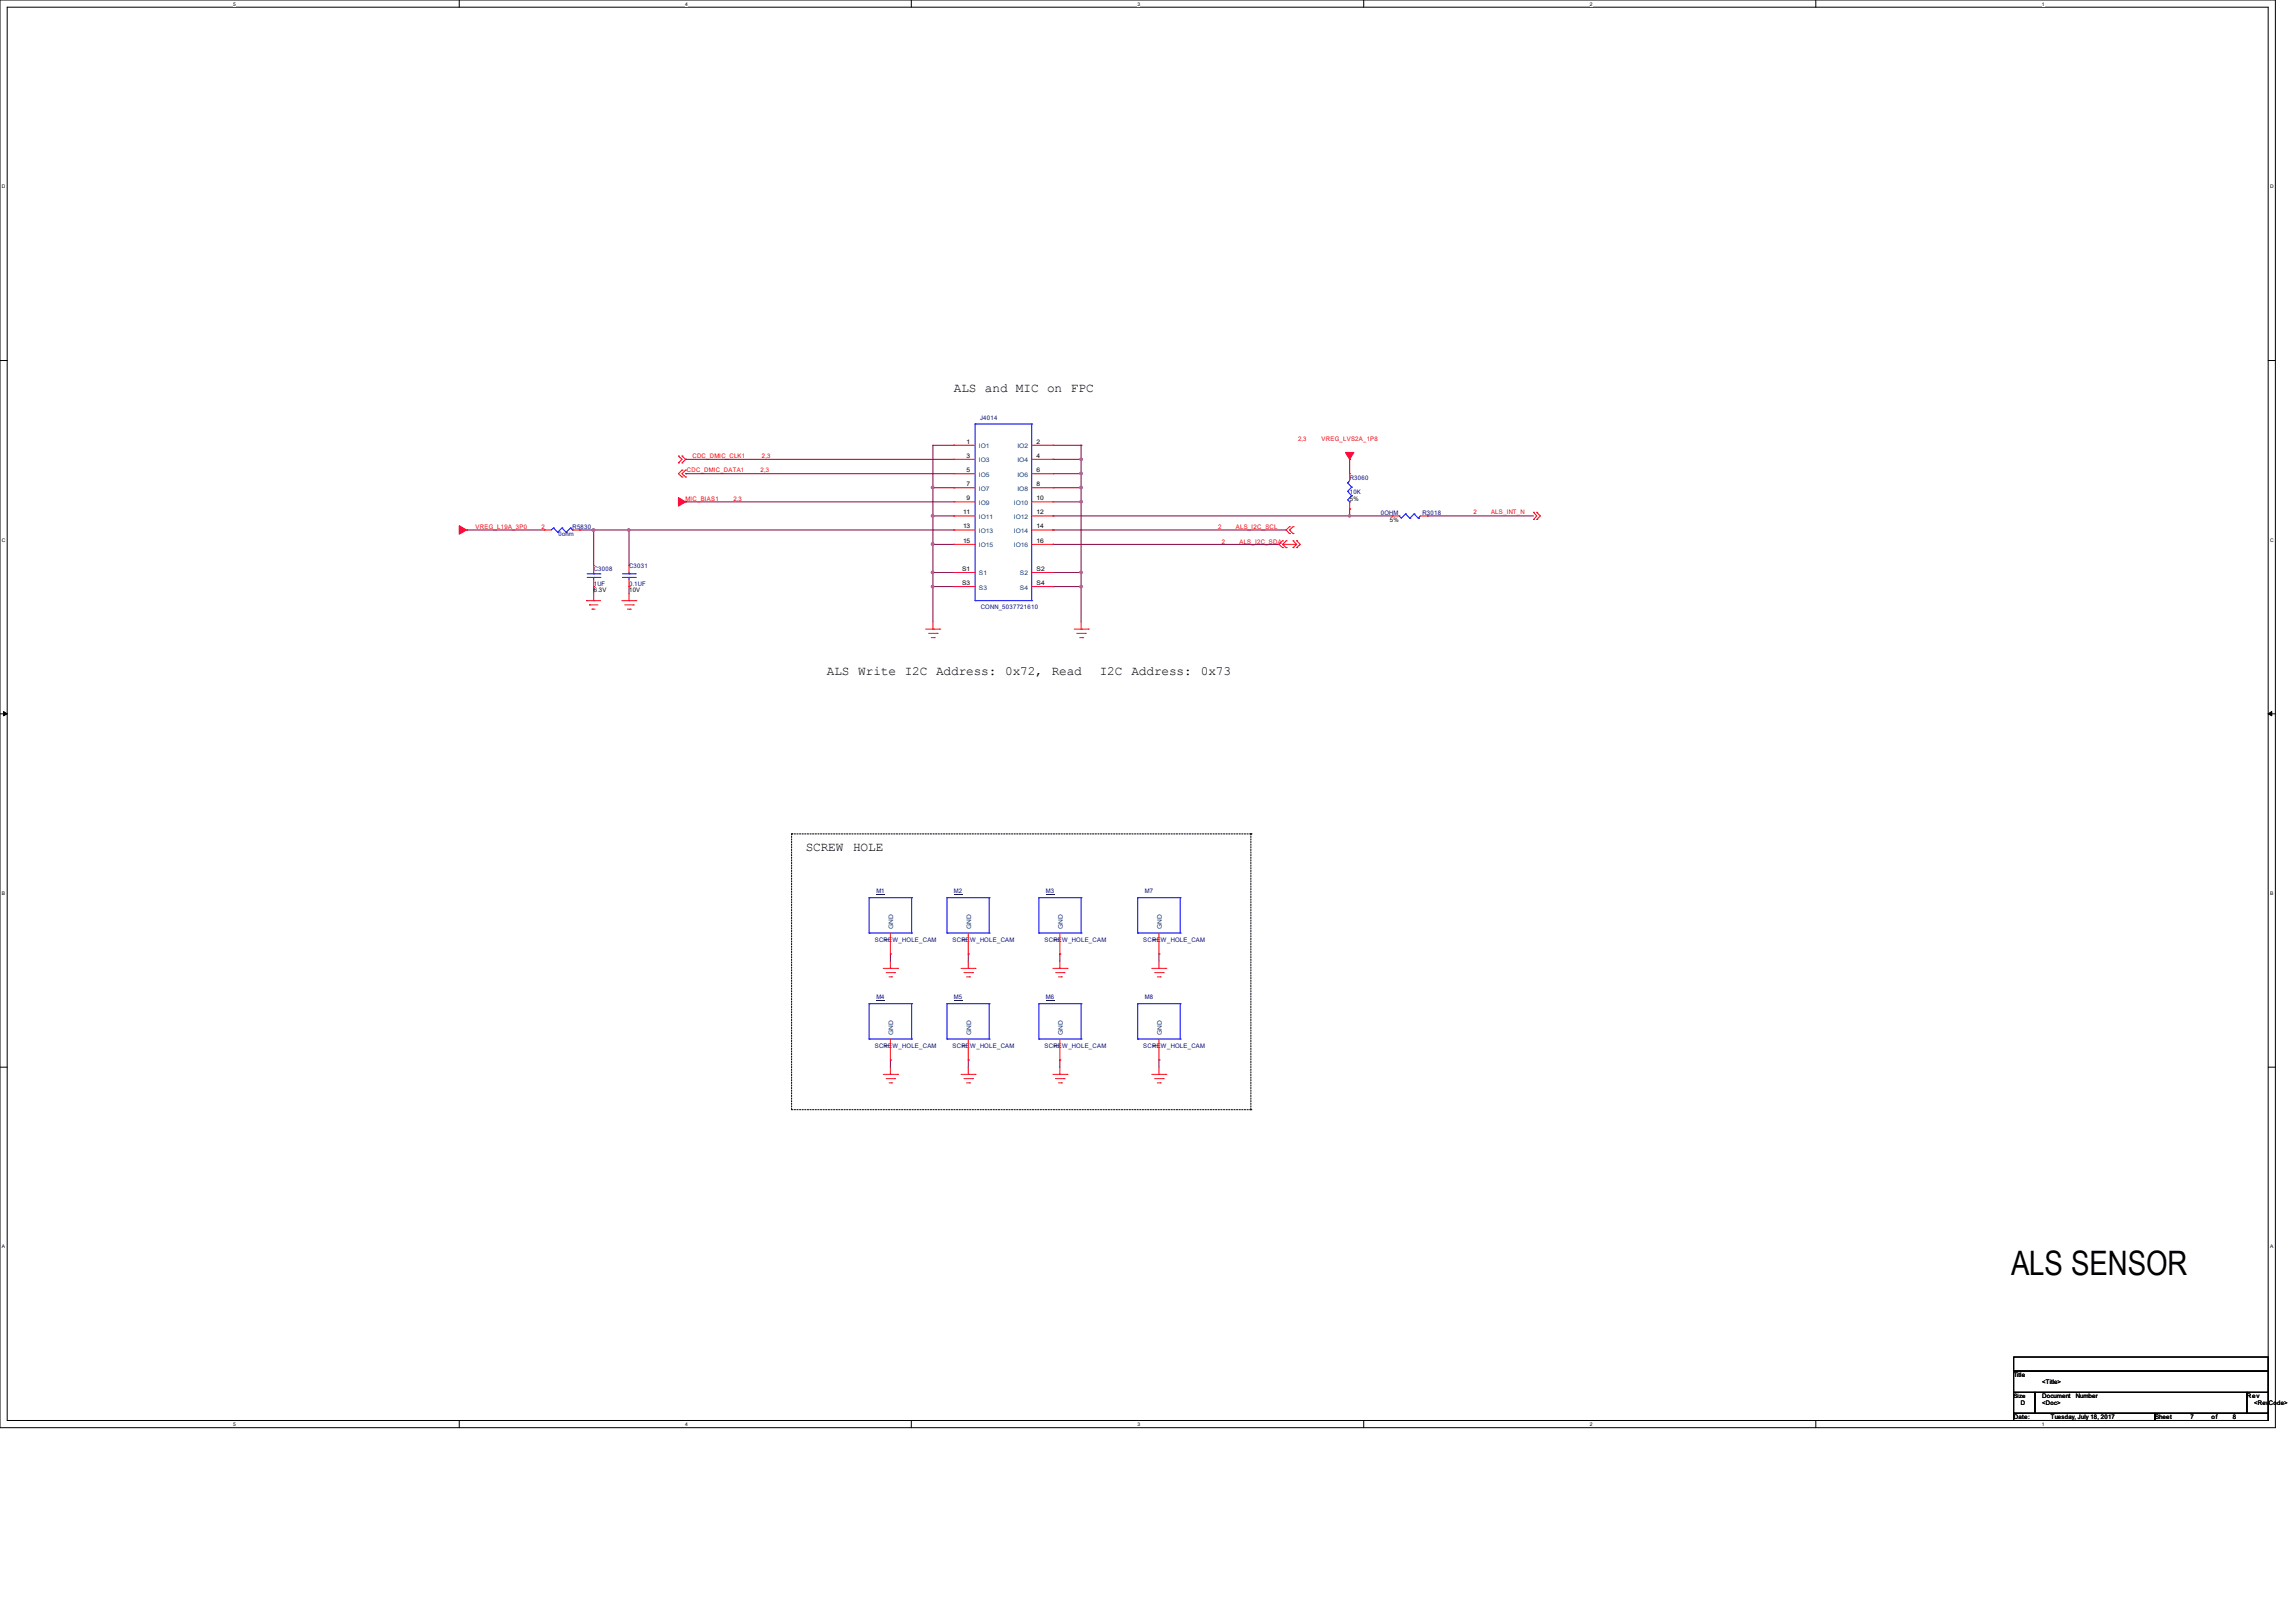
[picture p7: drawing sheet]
<svg xmlns="http://www.w3.org/2000/svg" width="297mm" height="210mm" viewBox="0 0 297 210" stroke-linecap="round" stroke-linejoin="round" font-family="sans-serif">
<defs><g id="words">
<text font-size="4.4" x="260.3" y="164.9">ALS SENSOR</text>
<g font-size="1.7">
<text x="123.4" y="50.7">ALS and MIC on FPC</text>
<text x="107" y="87.3">ALS Write I2C Address: 0x72, Read</text>
<text x="142.3" y="87.3">I2C</text>
<text x="146.4" y="87.3">Address:</text>
<text x="155.4" y="87.3">0x73</text>
<text x="104.3" y="110.2">SCREW</text>
<text x="110.4" y="110.2">HOLE</text>
</g>
<g font-size=".8" fill="#f00">
<text x="89.6" y="59.3">CDC_DMIC_CLK1</text>
<text x="98.6" y="59.3">2,3</text>
<text x="168" y="57.1">2,3</text>
<text x="171" y="57.1">VREG_LVS2A_1P8</text>
<text x="88.7" y="64.8">MIC_BIAS1</text>
<text x="88.9" y="61.1">CDC_DMIC_DATA1</text>
<text x="94.9" y="64.8">2,3</text>
<text x="98.4" y="61.1">2,3</text>
<text x="61.6" y="68.5">VREG_L19A_3P0</text>
<text x="70.1" y="68.5">2</text>
<text x="157.7" y="68.5">2</text>
<text x="158.1" y="70.4">2</text>
<text x="159.9" y="68.5">ALS_I2C_SCL</text>
<text x="160.4" y="70.4">ALS_I2C_SDA</text>
<text x="190.7" y="66.5">2</text>
<text x="193" y="66.5">ALS_INT_N</text>
</g>
<g font-size=".8">
<text x="125.1" y="57.4">1</text>
<text x="125.1" y="59.2">3</text>
<text x="134.2" y="57.4">2</text>
<text x="134.2" y="59.2">4</text>
<text x="125.1" y="61.1">5</text>
<text x="125.1" y="62.9">7</text>
<text x="125.1" y="64.7">9</text>
<text x="134.2" y="61.1">6</text>
<text x="134.2" y="62.9">8</text>
<text x="134.2" y="64.7">10</text>
<text x="174.7" y="64.8">5%</text>
<text x="124.6" y="66.5">11</text>
<text x="124.6" y="68.4">13</text>
<text x="124.6" y="70.2">15</text>
<text x="134.2" y="66.5">12</text>
<text x="134.2" y="68.4">14</text>
<text x="134.2" y="70.2">16</text>
<text x="179.9" y="67.5">5%</text>
<text x="76.8" y="76.7">6.3V</text>
<text x="81.4" y="76.7">10V</text>
<text x="124.5" y="73.9">S1</text>
<text x="124.5" y="75.7">S3</text>
<text x="134.2" y="73.9">S2</text>
<text x="134.2" y="75.7">S4</text>
<text x="115" y="121.8" transform="rotate(-90 115 121.8)">1</text>
<text x="125.1" y="121.8" transform="rotate(-90 125.1 121.8)">1</text>
<text x="136.9" y="121.8" transform="rotate(-90 136.9 121.8)">1</text>
<text x="149.8" y="121.8" transform="rotate(-90 149.8 121.8)">1</text>
<text x="115" y="135.6" transform="rotate(-90 115 135.6)">1</text>
<text x="125.1" y="135.6" transform="rotate(-90 125.1 135.6)">1</text>
<text x="136.9" y="135.6" transform="rotate(-90 136.9 135.6)">1</text>
<text x="149.8" y="135.6" transform="rotate(-90 149.8 135.6)">1</text>
<text x="260.6" y="178.2">Title</text>
<text x="264.3" y="179.1">&lt;Title&gt;</text>
<text x="260.6" y="180.9">Size</text>
<text x="260.6" y="183.6">Date:</text>
<text x="261.5" y="181.8">D</text>
<text x="264.3" y="180.9">Document</text>
<text x="264.3" y="181.8">&lt;Doc&gt;</text>
<text x="265.4" y="183.6">Tuesday, July 18, 2017</text>
<text x="268.6" y="180.9">Number</text>
<text x="278.9" y="183.6">Sheet</text>
<text x="283.5" y="183.6">7</text>
<text x="286.2" y="183.6">of</text>
<text x="289" y="183.6">8</text>
<text x="290.8" y="180.9">Rev</text>
<text x="291.7" y="181.8">&lt;RevCode&gt;</text>
</g>
<g font-size=".8" fill="#004080">
<text x="126.7" y="58">IO1</text>
<text x="126.7" y="59.8">IO3</text>
<text x="131.7" y="58">IO2</text>
<text x="131.7" y="59.8">IO4</text>
<text x="126.7" y="61.7">IO5</text>
<text x="126.7" y="63.5">IO7</text>
<text x="126.7" y="65.3">IO9</text>
<text x="131.2" y="65.3">IO10</text>
<text x="131.7" y="61.7">IO6</text>
<text x="131.7" y="63.5">IO8</text>
<text x="126.7" y="67.1">IO11</text>
<text x="126.7" y="69">IO13</text>
<text x="126.7" y="70.8">IO15</text>
<text x="131.2" y="67.1">IO12</text>
<text x="131.2" y="69">IO14</text>
<text x="131.2" y="70.8">IO16</text>
<text x="126.7" y="74.5">S1</text>
<text x="126.7" y="76.3">S3</text>
<text x="132" y="74.5">S2</text>
<text x="132" y="76.3">S4</text>
<text x="115.6" y="120.3" transform="rotate(-90 115.6 120.3)">GND</text>
<text x="125.7" y="120.3" transform="rotate(-90 125.7 120.3)">GND</text>
<text x="137.5" y="120.3" transform="rotate(-90 137.5 120.3)">GND</text>
<text x="150.4" y="120.3" transform="rotate(-90 150.4 120.3)">GND</text>
<text x="115.6" y="134" transform="rotate(-90 115.6 134)">GND</text>
<text x="125.7" y="134" transform="rotate(-90 125.7 134)">GND</text>
<text x="137.5" y="134" transform="rotate(-90 137.5 134)">GND</text>
<text x="150.4" y="134" transform="rotate(-90 150.4 134)">GND</text>
</g>
<g font-size=".8" fill="#000080">
<text x="126.8" y="54.4">J4014</text>
<text x="174.7" y="62.1">R3060</text>
<text x="174.7" y="63.9">10K</text>
<text x="72.3" y="69.3">0ohm</text>
<text x="74.1" y="68.5">R5830</text>
<text x="178.7" y="66.6">0OHM</text>
<text x="184.1" y="66.6">R3018</text>
<text x="76.8" y="73.9">C3008</text>
<text x="76.8" y="75.8">1UF</text>
<text x="81.4" y="73.5">C3031</text>
<text x="81.4" y="75.8">0.1UF</text>
<text x="126.9" y="78.9">CONN_5037721610</text>
<text x="113.4" y="115.6">M1</text>
<text x="123.5" y="115.6">M2</text>
<text x="135.3" y="115.6">M3</text>
<text x="148.2" y="115.6">M7</text>
<text x="113.2" y="121.8">SCREW_HOLE_CAM</text>
<text x="123.3" y="121.8">SCREW_HOLE_CAM</text>
<text x="135.2" y="121.8">SCREW_HOLE_CAM</text>
<text x="148" y="121.8">SCREW_HOLE_CAM</text>
<text x="113.4" y="129.3">M4</text>
<text x="123.5" y="129.3">M5</text>
<text x="135.3" y="129.3">M6</text>
<text x="148.2" y="129.3">M8</text>
<text x="113.2" y="135.5">SCREW_HOLE_CAM</text>
<text x="123.3" y="135.5">SCREW_HOLE_CAM</text>
<text x="135.2" y="135.5">SCREW_HOLE_CAM</text>
<text x="148" y="135.5">SCREW_HOLE_CAM</text>
</g>
<g font-size=".6">
<text x="30.2" y=".7">5</text>
<text x="88.7" y=".7">4</text>
<text x="147.2" y=".7">3</text>
<text x="205.7" y=".7">2</text>
<text x="264.2" y=".7">1</text>
<text x=".3" y="24.4">D</text>
<text x="293.8" y="24.4">D</text>
<text x=".3" y="70.1">C</text>
<text x="293.8" y="70.1">C</text>
<text x=".3" y="115.8">B</text>
<text x="293.8" y="115.8">B</text>
<text x=".3" y="161.5">A</text>
<text x="293.8" y="161.5">A</text>
<text x="30.2" y="184.5">5</text>
<text x="88.7" y="184.5">4</text>
<text x="147.2" y="184.5">3</text>
<text x="205.7" y="184.5">2</text>
<text x="264.2" y="184.5">1</text>
</g>
</g></defs>
<path d="M0 0h294.5v184.7h-294.5zM.9 .9h292.6v182.9h-292.6z" fill="none" stroke="#000" stroke-width=".13"/>
<g fill="#fff">
<path d="M30.2 .1h.3v.7h-.3z"/>
<path d="M30.2 183.9h.3v.8h-.3z"/>
</g>
<path d="M59.4 0v.9M59.4 183.8v.9" fill="none" stroke="#000" stroke-width=".13"/>
<g fill="#fff">
<path d="M88.7 .1h.3v.7h-.3z"/>
<path d="M88.7 183.9h.3v.8h-.3z"/>
</g>
<path d="M117.9 0v.9M117.9 183.8v.9" fill="none" stroke="#000" stroke-width=".13"/>
<g fill="#fff">
<path d="M147.2 .1h.3v.7h-.3z"/>
<path d="M147.2 183.9h.3v.8h-.3z"/>
</g>
<path d="M176.5 0v.9M176.5 183.8v.9" fill="none" stroke="#000" stroke-width=".13"/>
<g fill="#fff">
<path d="M205.7 .1h.4v.7h-.4z"/>
<path d="M205.7 183.9h.4v.8h-.4z"/>
</g>
<path d="M235 0v.9M235 183.8v.9" fill="none" stroke="#000" stroke-width=".13"/>
<g fill="#fff">
<path d="M264.2 .1h.4v.7h-.4z"/>
<path d="M264.2 183.9h.4v.8h-.4z"/>
<path d="M.3 23.8h.4v.7h-.4z"/>
<path d="M293.8 23.8h.5v.7h-.5z"/>
<path d="M.3 69.5h.4v.7h-.4z"/>
<path d="M293.8 69.5h.5v.7h-.5z"/>
</g>
<path d="M0 46.7h.9M293.5 46.7h1" fill="none" stroke="#000" stroke-width=".13"/>
<g fill="#fff">
<path d="M.3 115.2h.4v.8h-.4z"/>
<path d="M293.8 115.2h.4v.8h-.4z"/>
</g>
<path d="M0 92.4h.9M293.5 92.4h1" fill="none" stroke="#000" stroke-width=".13"/>
<path d="M.5 92.1l.4 .3-.4 .2zM293.5 92.4l.5-.3v.5z" fill="#000" stroke="#000" stroke-width=".13"/>
<g fill="#fff">
<path d="M.3 161h.3v.7h-.3z"/>
<path d="M293.8 161h.4v.7h-.4z"/>
</g>
<g fill="none" stroke="#000" stroke-width=".13">
<path d="M102.4 107.9h.1M102.4 107.9h59.5M102.4 107.9v35.7h59.5M161.9 107.9h.1M161.9 107.9v35.7M0 138.1h.9M293.5 138.1h1M161.9 143.6h.1M260.6 175.6h32.9v1.8h-32.9zM260.6 177.4h32.9v2.8h-32.9zM260.6 180.2h2.8v2.7h-2.8zM260.6 182.9h18.3v.9h-18.3z"/>
<path d="M263.4 180.2h27.4v2.7h-27.4zM278.9 182.9h14.6v.9h-14.6zM290.8 180.2h2.7v2.7h-2.7z"/>
</g>
<g fill="none" stroke="#800040" stroke-width=".13">
<path d="M88.7 59.4h.1M88.7 59.4h34.7M123.4 57.6h.1M123.4 57.6h-2.7v22.9M136.3 59.4h.1M136.3 59.4h3.6M136.3 57.6h3.6M139.9 57.6h.1M139.9 59.4h.1M139.9 57.6v22.9M174.7 59.4h.1M174.7 59.4v1.9"/>
<path d="M60.4 68.6h.1M60.4 68.6h10M75 68.6h.1M75 68.6h48.4M76.8 68.6h.1M76.8 75.9h.1M76.8 68.6v4.6M76.8 75.9v.9M81.4 75.9h.1M81.4 68.6h.1M81.4 68.6v4.6M81.4 75.9v.9"/>
<path d="M88.7 64.9h.1M88.7 61.3h.1M88.7 64.9h34.7M88.7 61.3h34.7M120.7 74.1h.1M120.7 75.9h.1M120.7 63.1h.1M120.7 66.8h.1M120.7 70.4h.1M120.7 74.1h2.7M120.7 75.9h2.7M120.7 63.1h2.7"/>
<path d="M120.7 66.8h2.7M120.7 70.4h2.7M123.4 68.6h.1M123.4 63.1h.1M136.3 74.1h.1M136.3 75.9h.1M136.3 68.6h.1M136.3 70.4h.1M136.3 66.8h.1M136.3 74.1h3.6M136.3 75.9h3.6M136.3 68.6h30.2"/>
<path d="M136.3 64.9h3.6M136.3 61.3h3.6M136.3 63.1h3.6M136.3 66.8h43.9M136.3 70.4h29.2M139.9 74.1h.1M139.9 75.9h.1M139.9 61.3h.1M139.9 63.1h.1M139.9 64.9h.1M174.7 66.8h.1M174.7 65.9h.1"/>
<path d="M174.7 65.9v.9M184.7 66.8h.1M184.7 66.8h13.8M115.2 137.2h.1M115.2 123.4h.1M115.2 123.4v1M115.2 137.2v.9M125.3 137.2h.1M125.3 123.4h.1M125.3 123.4v1M125.3 137.2v.9M137.2 137.2h.1"/>
<path d="M137.2 123.4h.1M137.2 123.4v1M137.2 137.2v.9M150 137.2h.1M150 123.4h.1M150 123.4v1M150 137.2v.9"/>
</g>
<g fill="#f0f" stroke="#f0f" stroke-width=".13">
<circle cx="120.7" cy="75.9" r=".17"/>
<circle cx="120.7" cy="74.1" r=".17"/>
<circle cx="139.9" cy="75.9" r=".17"/>
<circle cx="120.7" cy="63.1" r=".17"/>
<circle cx="81.4" cy="68.6" r=".17"/>
<circle cx="76.8" cy="68.6" r=".17"/>
<circle cx="120.7" cy="66.8" r=".17"/>
<circle cx="120.7" cy="70.4" r=".17"/>
<circle cx="174.6" cy="66.8" r=".15"/>
<circle cx="139.9" cy="59.4" r=".17"/>
<circle cx="139.9" cy="61.3" r=".17"/>
<circle cx="139.9" cy="63.1" r=".17"/>
<circle cx="139.9" cy="64.9" r=".17"/>
<circle cx="139.9" cy="74.1" r=".17"/>
</g>
<g fill="none" stroke="#f00" stroke-width=".13">
<path d="M87.8 59h.1M87.8 59.9h.1M87.8 59l.5 .4-.5 .5M88.3 59.9h.1M88.3 59h.1M88.3 59l.4 .4-.4 .5M75.9 77.7h.1M75.9 77.7h1.8M76.3 78.3h.1M76.3 78.3h1.1M76.6 78.8h.1M76.6 78.8h.4"/>
<path d="M76.8 77.7h.1M76.8 76.8v.9M80.5 77.7h1.8M80.9 78.3h1.1M81.2 78.8h.4M81.4 77.7h.1M81.4 76.8v.9M81.6 78.8h.1M82 78.3h.1M82.3 77.7h.1M88.3 60.8h.1M88.3 61.7h.1"/>
<path d="M88.3 60.8l-.5 .5 .5 .4M88.7 60.8h.1M88.7 61.7h.1M88.7 60.8l-.4 .5 .4 .4M166 70.9h.1M166 70h.1M166 70.4h.1M166 70l-.5 .4 .5 .5M166 70.4l.5 .5M166 70.4h1.8M166.5 70h.1M166.5 70.9h.1"/>
<path d="M166.5 70l-.5 .4M166.9 68.2h.1M166.9 69h.1M166.9 68.2l-.4 .4 .4 .4M167.3 70h.1M167.3 70.9h.1M167.3 69h.1M167.3 68.2h.1M167.3 70l.5 .4M167.3 68.2l-.4 .4 .4 .4M167.8 70h.1M167.8 70.9h.1"/>
<path d="M167.8 70l.5 .4-.5 .5M167.8 70.4l-.5 .5M198.5 66.3h.1M198.5 67.2h.1M198.5 66.3l.4 .5-.4 .4M198.9 66.3h.1M198.9 67.2h.1M198.9 66.3l.4 .5-.4 .4M119.8 81.4h1.8M120.2 82h1.1M120.5 82.5h.4M120.7 81.4h.1"/>
<path d="M120.7 80.5v.9M120.9 82.5h.1M121.3 82h.1M121.6 81.4h.1M139 81.4h1.8M139.4 82h1.1M139.7 82.5h.4M139.9 81.4h.1M139.9 80.5v.9M140.1 82.5h.1M140.5 82h.1M140.8 81.4h.1"/>
<path d="M114.3 139h1.9M114.3 125.3h1.9M114.7 139.6h1.1M114.7 125.9h1.1M115.1 126.4h.3M115.2 139h.1M115.2 125.3h.1M115.2 124.4v.9M115.2 138.1v.9M115.4 126.4h.1M115.8 139.6h.1M115.8 125.9h.1"/>
<path d="M116.2 139h.1M116.2 125.3h.1M124.4 139h1.8M124.4 125.3h1.8M124.8 139.6h1.1M124.8 125.9h1.1M125.1 126.4h.4M125.3 139h.1M125.3 125.3h.1M125.3 124.4v.9M125.3 138.1v.9M125.5 126.4h.1"/>
<path d="M125.9 139.6h.1M125.9 125.9h.1M126.2 139h.1M126.2 125.3h.1M136.3 139h1.8M136.3 125.3h1.8M136.6 139.6h1.1M136.6 125.9h1.1M137 126.4h.4M137.2 139h.1M137.2 125.3h.1M137.2 124.4v.9"/>
<path d="M137.2 138.1v.9M137.4 126.4h.1M137.7 139.6h.1M137.7 125.9h.1M138.1 139h.1M138.1 125.3h.1M149.1 139h1.8M149.1 125.3h1.8M149.4 139.6h1.1M149.4 125.9h1.1M149.8 126.4h.4M150 139h.1"/>
<path d="M150 125.3h.1M150 124.4v.9M150 138.1v.9M150.2 126.4h.1M150.5 139.6h.1M150.5 125.9h.1M150.9 139h.1M150.9 125.3h.1M115.1 140.1h.3M115.4 140.1h.1M125.1 140.1h.4M125.5 140.1h.1"/>
<path d="M137 140.1h.4M137.4 140.1h.1M149.8 140.1h.4M150.2 140.1h.1"/>
</g>
<g fill="#f00" stroke="#f00" stroke-width=".13">
<path d="M59.4 68l1 .6-1 .5z" fill-rule="evenodd"/>
<path d="M87.8 64.4l.9 .5-.9 .6z" fill-rule="evenodd"/>
<path d="M174.1 58.5h1.1l-.5 .9z" fill-rule="evenodd"/>
</g>
<path d="M122.6 116.2h.1M122.6 116.2v4.5M122.6 116.2h5.4M128 116.2h.1M128 116.2v4.5M122.6 120.7h.1M122.6 120.7h5.4M128 120.7h.1" fill="none" stroke="#00f" stroke-width=".13"/>
<path d="M123.4 115.7h1.1z" fill="#000080"/>
<path d="M81.4 73.2h.1M81.4 75.9h.1M81.4 73.2v.9M81.4 75v.9M125.3 123.4h.1M125.3 120.7v2.7M150 123.4h.1M150 120.7v2.7" fill="none" stroke="#f00" stroke-width=".13"/>
<g fill="none" stroke="#00f" stroke-width=".13">
<path d="M80.6 74.7h1.6M80.6 74.3h1.6M81.4 74.3h.1M81.4 74.7h.1M81.4 74.1v.2M81.4 74.7v.3M82.2 74.7h.1M82.2 74.3h.1M147.2 116.2h.1M147.2 116.2v4.5M147.2 116.2h5.5M152.7 116.2h.1"/>
<path d="M152.7 116.2v4.5M112.5 134.5h.1M112.5 129.9h.1M112.5 129.9v4.6M112.5 134.5h5.5M112.5 129.9h5.5M118 134.5h.1M118 129.9h.1M118 129.9v4.6M147.2 120.7h.1M147.2 120.7h5.5M152.7 120.7h.1"/>
</g>
<path d="M113.4 129.4l1.1 .1z" fill="#000080"/>
<path d="M70.4 68.6h.1M70.4 68.6h.9M74.1 68.6h.9M75 68.6h.1M115.2 137.2h.1M115.2 134.5v2.7M150 137.2h.1M150 134.5v2.7" fill="none" stroke="#f00" stroke-width=".13"/>
<g fill="none" stroke="#00f" stroke-width=".13">
<path d="M71.6 68.3h.1M71.6 68.3l-.3 .3M71.6 68.3l.6 .6M72.2 68.9h.1M72.7 68.3h.1M72.7 68.3l-.5 .6M72.7 68.3l.6 .6M73.3 68.9h.1M73.8 68.3h.1M73.8 68.3l-.5 .6M73.8 68.3l.3 .3M74.1 68.6h.1"/>
<path d="M134.5 116.2h.1M134.5 116.2v4.5M134.5 116.2h5.4M139.9 116.2h.1M139.9 116.2v4.5M134.5 120.7h.1M134.5 120.7h5.4M139.9 120.7h.1M147.2 134.5h.1M147.2 129.9h.1M147.2 129.9v4.6M147.2 134.5h5.5"/>
<path d="M147.2 129.9h5.5M152.7 134.5h.1M152.7 129.9h.1M152.7 129.9v4.6"/>
</g>
<path d="M135.3 115.7h1.1z" fill="#000080"/>
<path d="M180.2 66.8h.1M180.2 66.8h.9M183.8 66.8h.9M184.7 66.8h.1M137.2 123.4h.1M137.2 120.7v2.7" fill="none" stroke="#f00" stroke-width=".13"/>
<g fill="none" stroke="#00f" stroke-width=".13">
<path d="M181.1 66.8h.1M181.9 66.5h.1M181.9 66.5l.6 .6M181.9 66.5l-.5 .6-.3-.3M182.5 67.1h.1M183 66.5h.1M183 66.5l-.5 .6M183 66.5l.6 .6M183.6 67.1h.1M183.8 66.8l-.2 .3M112.5 116.2h.1M112.5 116.2v4.5"/>
<path d="M112.5 116.2h5.5M118 116.2h.1M118 116.2v4.5M112.5 120.7h.1M112.5 120.7h5.5M118 120.7h.1"/>
</g>
<path d="M113.4 115.7h1.1z" fill="#000080"/>
<path d="M76.8 73.2h.1M76.8 75.9h.1M76.8 73.2v.9M76.8 75v.9M174.7 65.9h.1M174.7 61.3h.1M174.7 61.3v.9M174.7 64.9v1M115.2 123.4h.1M115.2 120.7v2.7" fill="none" stroke="#f00" stroke-width=".13"/>
<g fill="none" stroke="#00f" stroke-width=".13">
<path d="M76 74.7h1.6M76 74.3h1.6M76.8 74.3h.1M76.8 74.7h.1M76.8 74.1v.2M76.8 74.7v.3M77.6 74.7h.1M77.6 74.3h.1M174.4 63.6h.1M174.4 62.5h.1M174.4 63.6l.5 .5M174.4 62.5l.5 .5"/>
<path d="M174.7 64.9h.1M174.7 62.2l-.3 .3M174.9 63h.1M174.9 64.1h.1M174.9 63l-.5 .6M174.9 64.1l-.5 .6 .3 .2M122.6 134.5h.1M122.6 129.9h.1M122.6 129.9v4.6M122.6 134.5h5.4M122.6 129.9h5.4M128 134.5h.1"/>
<path d="M128 129.9h.1M128 129.9v4.6"/>
</g>
<path d="M123.4 129.4l1.1 .1z" fill="#000080"/>
<g fill="none" stroke="#f00" stroke-width=".13">
<path d="M123.4 57.6h.1M123.4 59.4h.1M123.4 57.6h2.8M123.4 59.4h2.8M133.5 57.6h2.8M133.5 59.4h2.8M136.3 57.6h.1M136.3 59.4h.1M123.4 61.3h.1M123.4 63.1h.1M123.4 64.9h.1M123.4 74.1h.1"/>
<path d="M123.4 75.9h.1M123.4 66.8h.1M123.4 68.6h.1M123.4 70.4h.1M123.4 61.3h2.8M123.4 63.1h2.8M123.4 64.9h2.8M123.4 74.1h2.8M123.4 75.9h2.8M123.4 66.8h2.8M123.4 68.6h2.8M123.4 70.4h2.8"/>
<path d="M133.5 61.3h2.8M133.5 63.1h2.8M133.5 64.9h2.8M133.5 74.1h2.8M133.5 75.9h2.8M133.5 66.8h2.8M133.5 68.6h2.8M133.5 70.4h2.8M136.3 61.3h.1M136.3 63.1h.1M136.3 64.9h.1M136.3 74.1h.1"/>
<path d="M136.3 75.9h.1M136.3 66.8h.1M136.3 68.6h.1M136.3 70.4h.1M125.3 137.2h.1M125.3 134.5v2.7"/>
</g>
<g fill="none" stroke="#00f" stroke-width=".13">
<path d="M126.2 54.9h.1M126.2 54.9h7.3M126.2 54.9v22.8M133.5 54.9h.1M133.5 54.9v22.8M126.2 77.7h.1M126.2 77.7h7.3M133.5 77.7h.1M134.5 134.5h.1M134.5 129.9h.1M134.5 129.9v4.6M134.5 134.5h5.4"/>
<path d="M134.5 129.9h5.4M139.9 134.5h.1M139.9 129.9h.1M139.9 129.9v4.6"/>
</g>
<path d="M135.3 129.4l1.1 .1z" fill="#000080"/>
<path d="M137.2 137.2h.1M137.2 134.5v2.7" fill="none" stroke="#f00" stroke-width=".13"/>
<g fill="#f0f" stroke="#f0f" stroke-width=".13">
<circle cx="120.7" cy="75.9" r=".17"/>
<circle cx="120.7" cy="74.1" r=".17"/>
<circle cx="139.9" cy="75.9" r=".17"/>
<circle cx="120.7" cy="63.1" r=".17"/>
<circle cx="81.4" cy="68.6" r=".17"/>
<circle cx="76.8" cy="68.6" r=".17"/>
<circle cx="120.7" cy="66.8" r=".17"/>
<circle cx="120.7" cy="70.4" r=".17"/>
<circle cx="174.6" cy="66.8" r=".15"/>
<circle cx="139.9" cy="59.4" r=".17"/>
<circle cx="139.9" cy="61.3" r=".17"/>
<circle cx="139.9" cy="63.1" r=".17"/>
<circle cx="139.9" cy="64.9" r=".17"/>
<circle cx="139.9" cy="74.1" r=".17"/>
</g>
<use href="#words"/>
</svg>
